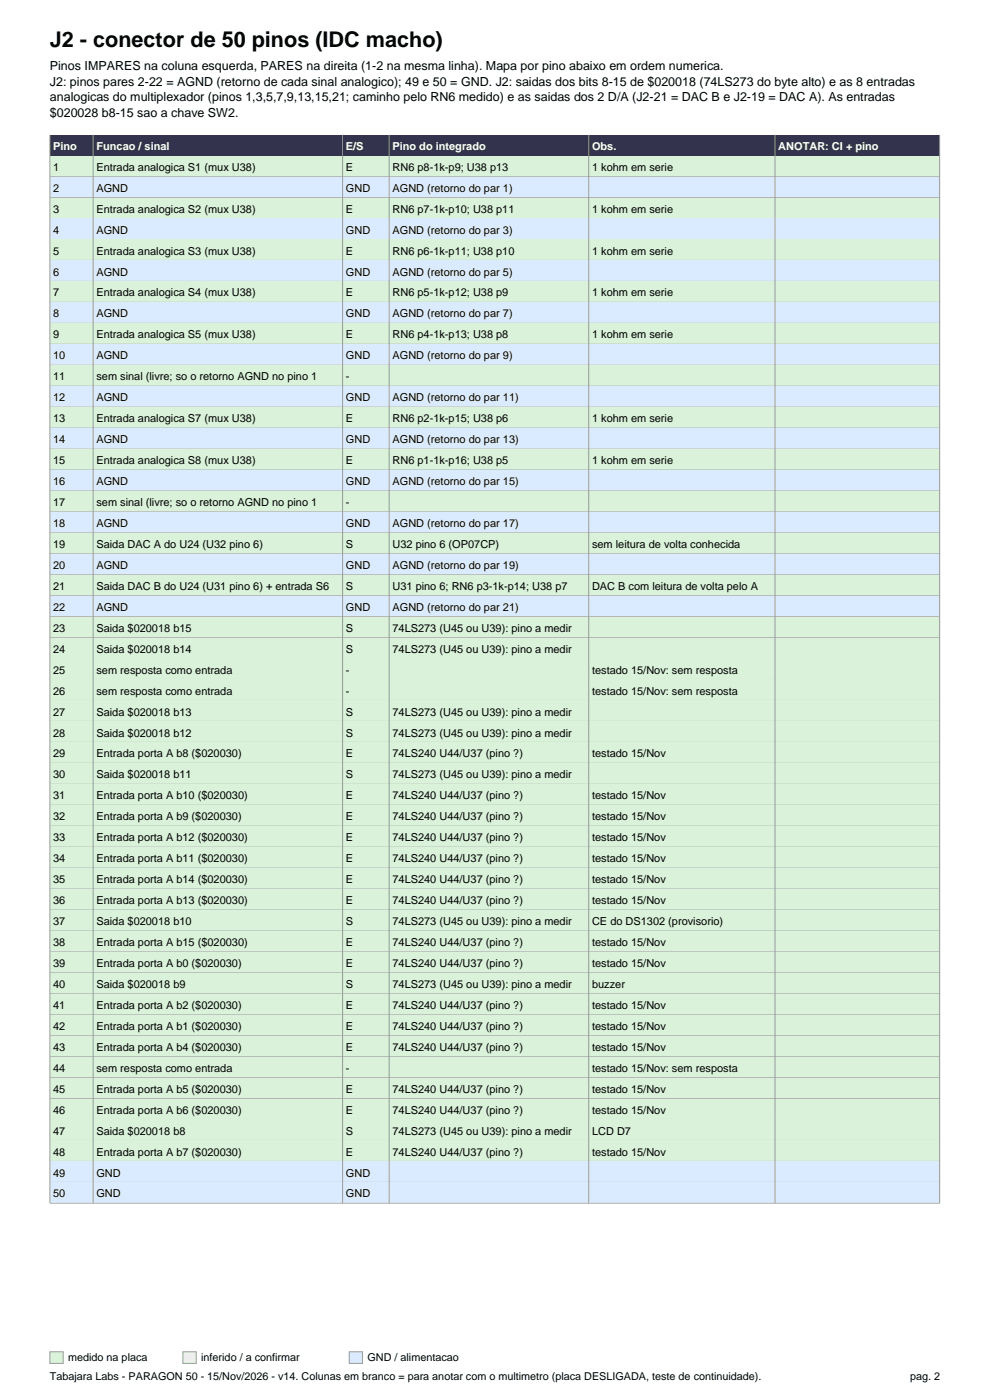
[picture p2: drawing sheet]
<svg xmlns="http://www.w3.org/2000/svg" width="210mm" height="297mm" viewBox="0 0 210 297" stroke-linecap="round" stroke-linejoin="round" font-family="sans-serif">
<defs><g id="words">
<text font-size="4.6" x="10.6" y="9.9">J2 - conector de 50 pinos (IDC macho)</text>
<g font-size="2.6">
<text x="10.6" y="14.8">Pinos IMPARES na coluna esquerda, PARES na direita (1-2 na mesma linha). Mapa por pino abaixo em ordem numerica.</text>
<text x="10.6" y="18.2">J2: pinos pares 2-22 = AGND (retorno de cada sinal analogico); 49 e 50 = GND. J2: saidas dos bits 8-15 de $020018 (74LS273 do byte alto) e as 8 entradas</text>
<text x="10.6" y="21.5">analogicas do multiplexador (pinos 1,3,5,7,9,13,15,21; caminho pelo RN6 medido) e as saidas dos 2 D/A (J2-21 = DAC B e J2-19 = DAC A). As entradas</text>
<text x="10.6" y="24.9">$020028 b8-15 sao a chave SW2.</text>
</g>
<g font-size="2.3" fill="#fff">
<text x="11.3" y="31.8">Pino</text>
<text x="20.5" y="31.8">Funcao / sinal</text>
<text x="73.4" y="31.8">E/S</text>
<text x="83.3" y="31.8">Pino do integrado</text>
<text x="125.6" y="31.8">Obs.</text>
<text x="165.1" y="31.8">ANOTAR: CI + pino</text>
</g>
<g font-size="2.3">
<text x="11.3" y="36.2">1</text>
<text x="11.3" y="40.7">2</text>
<text x="20.5" y="36.2">Entrada analogica S1 (mux U38)</text>
<text x="20.5" y="40.7">AGND</text>
<text x="73.4" y="36.2">E</text>
<text x="73.4" y="40.7">GND</text>
<text x="83.3" y="36.2">RN6 p8-1k-p9; U38 p13</text>
<text x="83.3" y="40.7">AGND (retorno do par 1)</text>
<text x="125.6" y="36.2">1 kohm em serie</text>
<text x="11.3" y="45.1">3</text>
<text x="20.5" y="45.1">Entrada analogica S2 (mux U38)</text>
<text x="73.4" y="45.1">E</text>
<text x="83.3" y="45.1">RN6 p7-1k-p10; U38 p11</text>
<text x="125.6" y="45.1">1 kohm em serie</text>
<text x="11.3" y="49.6">4</text>
<text x="20.5" y="49.6">AGND</text>
<text x="73.4" y="49.6">GND</text>
<text x="83.3" y="49.6">AGND (retorno do par 3)</text>
<text x="11.3" y="54">5</text>
<text x="11.3" y="58.5">6</text>
<text x="20.5" y="54">Entrada analogica S3 (mux U38)</text>
<text x="20.5" y="58.5">AGND</text>
<text x="73.4" y="54">E</text>
<text x="73.4" y="58.5">GND</text>
<text x="83.3" y="54">RN6 p6-1k-p11; U38 p10</text>
<text x="83.3" y="58.5">AGND (retorno do par 5)</text>
<text x="125.6" y="54">1 kohm em serie</text>
<text x="11.3" y="62.9">7</text>
<text x="20.5" y="62.9">Entrada analogica S4 (mux U38)</text>
<text x="73.4" y="62.9">E</text>
<text x="83.3" y="62.9">RN6 p5-1k-p12; U38 p9</text>
<text x="125.6" y="62.9">1 kohm em serie</text>
<text x="11.3" y="67.3">8</text>
<text x="11.3" y="71.8">9</text>
<text x="20.5" y="67.3">AGND</text>
<text x="20.5" y="71.8">Entrada analogica S5 (mux U38)</text>
<text x="73.4" y="67.3">GND</text>
<text x="73.4" y="71.8">E</text>
<text x="83.3" y="67.3">AGND (retorno do par 7)</text>
<text x="83.3" y="71.8">RN6 p4-1k-p13; U38 p8</text>
<text x="125.6" y="71.8">1 kohm em serie</text>
<text x="11.3" y="76.2">10</text>
<text x="20.5" y="76.2">AGND</text>
<text x="73.4" y="76.2">GND</text>
<text x="83.3" y="76.2">AGND (retorno do par 9)</text>
<text x="11.3" y="80.7">11</text>
<text x="20.5" y="80.7">sem sinal (livre; so o retorno AGND no pino 1</text>
<text x="73.4" y="80.7">-</text>
<text x="11.3" y="85.1">12</text>
<text x="11.3" y="89.6">13</text>
<text x="20.5" y="85.1">AGND</text>
<text x="20.5" y="89.6">Entrada analogica S7 (mux U38)</text>
<text x="73.4" y="85.1">GND</text>
<text x="73.4" y="89.6">E</text>
<text x="83.3" y="85.1">AGND (retorno do par 11)</text>
<text x="83.3" y="89.6">RN6 p2-1k-p15; U38 p6</text>
<text x="125.6" y="89.6">1 kohm em serie</text>
<text x="11.3" y="94">14</text>
<text x="20.5" y="94">AGND</text>
<text x="73.4" y="94">GND</text>
<text x="83.3" y="94">AGND (retorno do par 13)</text>
<text x="11.3" y="98.5">15</text>
<text x="20.5" y="98.5">Entrada analogica S8 (mux U38)</text>
<text x="73.4" y="98.5">E</text>
<text x="83.3" y="98.5">RN6 p1-1k-p16; U38 p5</text>
<text x="125.6" y="98.5">1 kohm em serie</text>
<text x="11.3" y="102.9">16</text>
<text x="11.3" y="107.4">17</text>
<text x="20.5" y="102.9">AGND</text>
<text x="20.5" y="107.4">sem sinal (livre; so o retorno AGND no pino 1</text>
<text x="73.4" y="102.9">GND</text>
<text x="73.4" y="107.4">-</text>
<text x="83.3" y="102.9">AGND (retorno do par 15)</text>
<text x="11.3" y="111.8">18</text>
<text x="20.5" y="111.8">AGND</text>
<text x="73.4" y="111.8">GND</text>
<text x="83.3" y="111.8">AGND (retorno do par 17)</text>
<text x="11.3" y="116.2">19</text>
<text x="20.5" y="116.2">Saida DAC A do U24 (U32 pino 6)</text>
<text x="73.4" y="116.2">S</text>
<text x="83.3" y="116.2">U32 pino 6 (OP07CP)</text>
<text x="125.6" y="116.2">sem leitura de volta conhecida</text>
<text x="11.3" y="120.7">20</text>
<text x="11.3" y="125.1">21</text>
<text x="20.5" y="120.7">AGND</text>
<text x="20.5" y="125.1">Saida DAC B do U24 (U31 pino 6) + entrada S6</text>
<text x="73.4" y="120.7">GND</text>
<text x="73.4" y="125.1">S</text>
<text x="83.3" y="120.7">AGND (retorno do par 19)</text>
<text x="83.3" y="125.1">U31 pino 6; RN6 p3-1k-p14; U38 p7</text>
<text x="125.6" y="125.1">DAC B com leitura de volta pelo A</text>
<text x="11.3" y="129.6">22</text>
<text x="20.5" y="129.6">AGND</text>
<text x="73.4" y="129.6">GND</text>
<text x="83.3" y="129.6">AGND (retorno do par 21)</text>
<text x="11.3" y="134">23</text>
<text x="20.5" y="134">Saida $020018 b15</text>
<text x="73.4" y="134">S</text>
<text x="83.3" y="134">74LS273 (U45 ou U39): pino a medir</text>
<text x="11.3" y="138.5">24</text>
<text x="11.3" y="142.9">25</text>
<text x="20.5" y="138.5">Saida $020018 b14</text>
<text x="20.5" y="142.9">sem resposta como entrada</text>
<text x="73.4" y="138.5">S</text>
<text x="73.4" y="142.9">-</text>
<text x="83.3" y="138.5">74LS273 (U45 ou U39): pino a medir</text>
<text x="125.6" y="142.9">testado 15/Nov: sem resposta</text>
<text x="11.3" y="147.4">26</text>
<text x="20.5" y="147.4">sem resposta como entrada</text>
<text x="73.4" y="147.4">-</text>
<text x="125.6" y="147.4">testado 15/Nov: sem resposta</text>
<text x="11.3" y="151.8">27</text>
<text x="20.5" y="151.8">Saida $020018 b13</text>
<text x="73.4" y="151.8">S</text>
<text x="83.3" y="151.8">74LS273 (U45 ou U39): pino a medir</text>
<text x="11.3" y="156.2">28</text>
<text x="11.3" y="160.7">29</text>
<text x="20.5" y="156.2">Saida $020018 b12</text>
<text x="20.5" y="160.7">Entrada porta A b8 ($020030)</text>
<text x="73.4" y="156.2">S</text>
<text x="73.4" y="160.7">E</text>
<text x="83.3" y="156.2">74LS273 (U45 ou U39): pino a medir</text>
<text x="83.3" y="160.7">74LS240 U44/U37 (pino ?)</text>
<text x="125.6" y="160.7">testado 15/Nov</text>
<text x="11.3" y="165.1">30</text>
<text x="20.5" y="165.1">Saida $020018 b11</text>
<text x="73.4" y="165.1">S</text>
<text x="83.3" y="165.1">74LS273 (U45 ou U39): pino a medir</text>
<text x="11.3" y="169.6">31</text>
<text x="20.5" y="169.6">Entrada porta A b10 ($020030)</text>
<text x="73.4" y="169.6">E</text>
<text x="83.3" y="169.6">74LS240 U44/U37 (pino ?)</text>
<text x="125.6" y="169.6">testado 15/Nov</text>
<text x="11.3" y="174">32</text>
<text x="11.3" y="178.5">33</text>
<text x="20.5" y="174">Entrada porta A b9 ($020030)</text>
<text x="20.5" y="178.5">Entrada porta A b12 ($020030)</text>
<text x="73.4" y="174">E</text>
<text x="73.4" y="178.5">E</text>
<text x="83.3" y="174">74LS240 U44/U37 (pino ?)</text>
<text x="83.3" y="178.5">74LS240 U44/U37 (pino ?)</text>
<text x="125.6" y="174">testado 15/Nov</text>
<text x="125.6" y="178.5">testado 15/Nov</text>
<text x="11.3" y="182.9">34</text>
<text x="20.5" y="182.9">Entrada porta A b11 ($020030)</text>
<text x="73.4" y="182.9">E</text>
<text x="83.3" y="182.9">74LS240 U44/U37 (pino ?)</text>
<text x="125.6" y="182.9">testado 15/Nov</text>
<text x="11.3" y="187.4">35</text>
<text x="11.3" y="191.8">36</text>
<text x="20.5" y="187.4">Entrada porta A b14 ($020030)</text>
<text x="20.5" y="191.8">Entrada porta A b13 ($020030)</text>
<text x="73.4" y="187.4">E</text>
<text x="73.4" y="191.8">E</text>
<text x="83.3" y="187.4">74LS240 U44/U37 (pino ?)</text>
<text x="83.3" y="191.8">74LS240 U44/U37 (pino ?)</text>
<text x="125.6" y="187.4">testado 15/Nov</text>
<text x="125.6" y="191.8">testado 15/Nov</text>
<text x="11.3" y="196.3">37</text>
<text x="20.5" y="196.3">Saida $020018 b10</text>
<text x="73.4" y="196.3">S</text>
<text x="83.3" y="196.3">74LS273 (U45 ou U39): pino a medir</text>
<text x="125.6" y="196.3">CE do DS1302 (provisorio)</text>
<text x="11.3" y="200.7">38</text>
<text x="20.5" y="200.7">Entrada porta A b15 ($020030)</text>
<text x="73.4" y="200.7">E</text>
<text x="83.3" y="200.7">74LS240 U44/U37 (pino ?)</text>
<text x="125.6" y="200.7">testado 15/Nov</text>
<text x="11.3" y="205.1">39</text>
<text x="11.3" y="209.6">40</text>
<text x="20.5" y="205.1">Entrada porta A b0 ($020030)</text>
<text x="20.5" y="209.6">Saida $020018 b9</text>
<text x="73.4" y="205.1">E</text>
<text x="73.4" y="209.6">S</text>
<text x="83.3" y="205.1">74LS240 U44/U37 (pino ?)</text>
<text x="83.3" y="209.6">74LS273 (U45 ou U39): pino a medir</text>
<text x="125.6" y="205.1">testado 15/Nov</text>
<text x="125.6" y="209.6">buzzer</text>
<text x="11.3" y="214">41</text>
<text x="20.5" y="214">Entrada porta A b2 ($020030)</text>
<text x="73.4" y="214">E</text>
<text x="83.3" y="214">74LS240 U44/U37 (pino ?)</text>
<text x="125.6" y="214">testado 15/Nov</text>
<text x="11.3" y="218.5">42</text>
<text x="20.5" y="218.5">Entrada porta A b1 ($020030)</text>
<text x="73.4" y="218.5">E</text>
<text x="83.3" y="218.5">74LS240 U44/U37 (pino ?)</text>
<text x="125.6" y="218.5">testado 15/Nov</text>
<text x="11.3" y="222.9">43</text>
<text x="11.3" y="227.4">44</text>
<text x="20.5" y="222.9">Entrada porta A b4 ($020030)</text>
<text x="20.5" y="227.4">sem resposta como entrada</text>
<text x="73.4" y="222.9">E</text>
<text x="73.4" y="227.4">-</text>
<text x="83.3" y="222.9">74LS240 U44/U37 (pino ?)</text>
<text x="125.6" y="222.9">testado 15/Nov</text>
<text x="125.6" y="227.4">testado 15/Nov: sem resposta</text>
<text x="11.3" y="231.8">45</text>
<text x="20.5" y="231.8">Entrada porta A b5 ($020030)</text>
<text x="73.4" y="231.8">E</text>
<text x="83.3" y="231.8">74LS240 U44/U37 (pino ?)</text>
<text x="125.6" y="231.8">testado 15/Nov</text>
<text x="11.3" y="236.3">46</text>
<text x="20.5" y="236.3">Entrada porta A b6 ($020030)</text>
<text x="73.4" y="236.3">E</text>
<text x="83.3" y="236.3">74LS240 U44/U37 (pino ?)</text>
<text x="125.6" y="236.3">testado 15/Nov</text>
<text x="11.3" y="240.7">47</text>
<text x="11.3" y="245.1">48</text>
<text x="20.5" y="240.7">Saida $020018 b8</text>
<text x="20.5" y="245.1">Entrada porta A b7 ($020030)</text>
<text x="73.4" y="240.7">S</text>
<text x="73.4" y="245.1">E</text>
<text x="83.3" y="240.7">74LS273 (U45 ou U39): pino a medir</text>
<text x="83.3" y="245.1">74LS240 U44/U37 (pino ?)</text>
<text x="125.6" y="240.7">LCD D7</text>
<text x="125.6" y="245.1">testado 15/Nov</text>
<text x="11.3" y="249.6">49</text>
<text x="20.5" y="249.6">GND</text>
<text x="73.4" y="249.6">GND</text>
<text x="11.3" y="254">50</text>
<text x="20.5" y="254">GND</text>
<text x="73.4" y="254">GND</text>
<text x="10.6" y="292.8">Tabajara Labs - PARAGON 50 - 15/Nov/2026 - v14. Colunas em branco = para anotar com o multimetro (placa DESLIGADA, teste de continuidade).</text>
<text x="14.5" y="288.7">medido na placa</text>
<text x="42.7" y="288.7">inferido / a confirmar</text>
<text x="78" y="288.7">GND / alimentacao</text>
<text x="193" y="292.8">pag. 2</text>
</g>
</g></defs>
<path d="M10.6 28.6h188.7v4.4h-188.7z" fill-rule="evenodd" fill="#33334d"/>
<path d="M10.6 33h188.7v4.5h-188.7z" fill-rule="evenodd" fill="#d9f2d9"/>
<path d="M10.6 37.5h188.7" fill="none" stroke="#b3b3b3" stroke-width=".21"/>
<path d="M10.6 37.5h188.7v4.4h-188.7z" fill-rule="evenodd" fill="#dbebff"/>
<path d="M10.6 41.9h188.7" fill="none" stroke="#b3b3b3" stroke-width=".21"/>
<path d="M10.6 41.9h188.7v4.5h-188.7z" fill-rule="evenodd" fill="#d9f2d9"/>
<path d="M10.6 46.4h188.7" fill="none" stroke="#b3b3b3" stroke-width=".21"/>
<path d="M10.6 46.4h188.7v4.4h-188.7z" fill-rule="evenodd" fill="#dbebff"/>
<path d="M10.6 50.8h188.7" fill="none" stroke="#b3b3b3" stroke-width=".21"/>
<path d="M10.6 50.8h188.7v4.4h-188.7z" fill-rule="evenodd" fill="#d9f2d9"/>
<path d="M10.6 55.2h188.7" fill="none" stroke="#b3b3b3" stroke-width=".21"/>
<path d="M10.6 55.2h188.7v4.5h-188.7z" fill-rule="evenodd" fill="#dbebff"/>
<path d="M10.6 59.7h188.7" fill="none" stroke="#b3b3b3" stroke-width=".21"/>
<path d="M10.6 59.7h188.7v4.4h-188.7z" fill-rule="evenodd" fill="#d9f2d9"/>
<path d="M10.6 64.1h188.7" fill="none" stroke="#b3b3b3" stroke-width=".21"/>
<path d="M10.6 64.1h188.7v4.5h-188.7z" fill-rule="evenodd" fill="#dbebff"/>
<path d="M10.6 68.6h188.7" fill="none" stroke="#b3b3b3" stroke-width=".21"/>
<path d="M10.6 68.6h188.7v4.4h-188.7z" fill-rule="evenodd" fill="#d9f2d9"/>
<path d="M10.6 73h188.7" fill="none" stroke="#b3b3b3" stroke-width=".21"/>
<path d="M10.6 73h188.7v4.5h-188.7z" fill-rule="evenodd" fill="#dbebff"/>
<path d="M10.6 77.5h188.7" fill="none" stroke="#b3b3b3" stroke-width=".21"/>
<path d="M10.6 77.5h188.7v4.4h-188.7z" fill-rule="evenodd" fill="#d9f2d9"/>
<path d="M10.6 81.9h188.7" fill="none" stroke="#b3b3b3" stroke-width=".21"/>
<path d="M10.6 81.9h188.7v4.5h-188.7z" fill-rule="evenodd" fill="#dbebff"/>
<path d="M10.6 86.4h188.7" fill="none" stroke="#b3b3b3" stroke-width=".21"/>
<path d="M10.6 86.4h188.7v4.4h-188.7z" fill-rule="evenodd" fill="#d9f2d9"/>
<path d="M10.6 90.8h188.7" fill="none" stroke="#b3b3b3" stroke-width=".21"/>
<path d="M10.6 90.8h188.7v4.4h-188.7z" fill-rule="evenodd" fill="#dbebff"/>
<path d="M10.6 95.2h188.7" fill="none" stroke="#b3b3b3" stroke-width=".21"/>
<path d="M10.6 95.2h188.7v4.5h-188.7z" fill-rule="evenodd" fill="#d9f2d9"/>
<path d="M10.6 99.7h188.7" fill="none" stroke="#b3b3b3" stroke-width=".21"/>
<path d="M10.6 99.7h188.7v4.4h-188.7z" fill-rule="evenodd" fill="#dbebff"/>
<path d="M10.6 104.1h188.7" fill="none" stroke="#b3b3b3" stroke-width=".21"/>
<path d="M10.6 104.1h188.7v4.5h-188.7z" fill-rule="evenodd" fill="#d9f2d9"/>
<path d="M10.6 108.6h188.7" fill="none" stroke="#b3b3b3" stroke-width=".21"/>
<path d="M10.6 108.6h188.7v4.4h-188.7z" fill-rule="evenodd" fill="#dbebff"/>
<path d="M10.6 113h188.7" fill="none" stroke="#b3b3b3" stroke-width=".21"/>
<path d="M10.6 113h188.7v4.5h-188.7z" fill-rule="evenodd" fill="#d9f2d9"/>
<path d="M10.6 117.5h188.7" fill="none" stroke="#b3b3b3" stroke-width=".21"/>
<path d="M10.6 117.5h188.7v4.4h-188.7z" fill-rule="evenodd" fill="#dbebff"/>
<path d="M10.6 121.9h188.7" fill="none" stroke="#b3b3b3" stroke-width=".21"/>
<path d="M10.6 121.9h188.7v4.5h-188.7z" fill-rule="evenodd" fill="#d9f2d9"/>
<path d="M10.6 126.4h188.7" fill="none" stroke="#b3b3b3" stroke-width=".21"/>
<path d="M10.6 126.4h188.7v4.4h-188.7z" fill-rule="evenodd" fill="#dbebff"/>
<path d="M10.6 130.8h188.7" fill="none" stroke="#b3b3b3" stroke-width=".21"/>
<path d="M10.6 130.8h188.7v4.5h-188.7z" fill-rule="evenodd" fill="#d9f2d9"/>
<path d="M10.6 135.3h188.7" fill="none" stroke="#b3b3b3" stroke-width=".21"/>
<path d="M10.6 135.3h188.7v4.4h-188.7z" fill-rule="evenodd" fill="#d9f2d9"/>
<path d="M10.6 139.7h188.7" fill="none" stroke="#b3b3b3" stroke-width=".21"/>
<path d="M10.6 139.7h188.7v4.4h-188.7z" fill-rule="evenodd" fill="#d9f2d9"/>
<path d="M10.6 144.1h188.7" fill="none" stroke="#b3b3b3" stroke-width=".21"/>
<path d="M10.6 144.1h188.7v4.5h-188.7z" fill-rule="evenodd" fill="#d9f2d9"/>
<path d="M10.6 148.6h188.7" fill="none" stroke="#b3b3b3" stroke-width=".21"/>
<path d="M10.6 148.6h188.7v4.4h-188.7z" fill-rule="evenodd" fill="#d9f2d9"/>
<path d="M10.6 153h188.7" fill="none" stroke="#b3b3b3" stroke-width=".21"/>
<path d="M10.6 153h188.7v4.5h-188.7z" fill-rule="evenodd" fill="#d9f2d9"/>
<path d="M10.6 157.5h188.7" fill="none" stroke="#b3b3b3" stroke-width=".21"/>
<path d="M10.6 157.5h188.7v4.4h-188.7z" fill-rule="evenodd" fill="#d9f2d9"/>
<path d="M10.6 161.9h188.7" fill="none" stroke="#b3b3b3" stroke-width=".21"/>
<path d="M10.6 161.9h188.7v4.5h-188.7z" fill-rule="evenodd" fill="#d9f2d9"/>
<path d="M10.6 166.4h188.7" fill="none" stroke="#b3b3b3" stroke-width=".21"/>
<path d="M10.6 166.4h188.7v4.4h-188.7z" fill-rule="evenodd" fill="#d9f2d9"/>
<path d="M10.6 170.8h188.7" fill="none" stroke="#b3b3b3" stroke-width=".21"/>
<path d="M10.6 170.8h188.7v4.5h-188.7z" fill-rule="evenodd" fill="#d9f2d9"/>
<path d="M10.6 175.3h188.7" fill="none" stroke="#b3b3b3" stroke-width=".21"/>
<path d="M10.6 175.3h188.7v4.4h-188.7z" fill-rule="evenodd" fill="#d9f2d9"/>
<path d="M10.6 179.7h188.7" fill="none" stroke="#b3b3b3" stroke-width=".21"/>
<path d="M10.6 179.7h188.7v4.4h-188.7z" fill-rule="evenodd" fill="#d9f2d9"/>
<path d="M10.6 184.1h188.7" fill="none" stroke="#b3b3b3" stroke-width=".21"/>
<path d="M10.6 184.1h188.7v4.5h-188.7z" fill-rule="evenodd" fill="#d9f2d9"/>
<path d="M10.6 188.6h188.7" fill="none" stroke="#b3b3b3" stroke-width=".21"/>
<path d="M10.6 188.6h188.7v4.4h-188.7z" fill-rule="evenodd" fill="#d9f2d9"/>
<path d="M10.6 193h188.7" fill="none" stroke="#b3b3b3" stroke-width=".21"/>
<path d="M10.6 193h188.7v4.5h-188.7z" fill-rule="evenodd" fill="#d9f2d9"/>
<path d="M10.6 197.5h188.7" fill="none" stroke="#b3b3b3" stroke-width=".21"/>
<path d="M10.6 197.5h188.7v4.4h-188.7z" fill-rule="evenodd" fill="#d9f2d9"/>
<path d="M10.6 201.9h188.7" fill="none" stroke="#b3b3b3" stroke-width=".21"/>
<path d="M10.6 201.9h188.7v4.5h-188.7z" fill-rule="evenodd" fill="#d9f2d9"/>
<path d="M10.6 206.4h188.7" fill="none" stroke="#b3b3b3" stroke-width=".21"/>
<path d="M10.6 206.4h188.7v4.4h-188.7z" fill-rule="evenodd" fill="#d9f2d9"/>
<path d="M10.6 210.8h188.7" fill="none" stroke="#b3b3b3" stroke-width=".21"/>
<path d="M10.6 210.8h188.7v4.5h-188.7z" fill-rule="evenodd" fill="#d9f2d9"/>
<path d="M10.6 215.3h188.7" fill="none" stroke="#b3b3b3" stroke-width=".21"/>
<path d="M10.6 215.3h188.7v4.4h-188.7z" fill-rule="evenodd" fill="#d9f2d9"/>
<path d="M10.6 219.7h188.7" fill="none" stroke="#b3b3b3" stroke-width=".21"/>
<path d="M10.6 219.7h188.7v4.5h-188.7z" fill-rule="evenodd" fill="#d9f2d9"/>
<path d="M10.6 224.2h188.7" fill="none" stroke="#b3b3b3" stroke-width=".21"/>
<path d="M10.6 224.2h188.7v4.4h-188.7z" fill-rule="evenodd" fill="#d9f2d9"/>
<path d="M10.6 228.6h188.7" fill="none" stroke="#b3b3b3" stroke-width=".21"/>
<path d="M10.6 228.6h188.7v4.4h-188.7z" fill-rule="evenodd" fill="#d9f2d9"/>
<path d="M10.6 233h188.7" fill="none" stroke="#b3b3b3" stroke-width=".21"/>
<path d="M10.6 233h188.7v4.5h-188.7z" fill-rule="evenodd" fill="#d9f2d9"/>
<path d="M10.6 237.5h188.7" fill="none" stroke="#b3b3b3" stroke-width=".21"/>
<path d="M10.6 237.5h188.7v4.4h-188.7z" fill-rule="evenodd" fill="#d9f2d9"/>
<path d="M10.6 241.9h188.7" fill="none" stroke="#b3b3b3" stroke-width=".21"/>
<path d="M10.6 241.9h188.7v4.5h-188.7z" fill-rule="evenodd" fill="#d9f2d9"/>
<path d="M10.6 246.4h188.7" fill="none" stroke="#b3b3b3" stroke-width=".21"/>
<path d="M10.6 246.4h188.7v4.4h-188.7z" fill-rule="evenodd" fill="#dbebff"/>
<path d="M10.6 250.8h188.7" fill="none" stroke="#b3b3b3" stroke-width=".21"/>
<path d="M10.6 250.8h188.7v4.5h-188.7z" fill-rule="evenodd" fill="#dbebff"/>
<path d="M10.6 255.3h188.7" fill="none" stroke="#b3b3b3" stroke-width=".21"/>
<path d="M10.6 28.6v226.7M19.8 28.6v226.7M72.7 28.6v226.7M82.5 28.6v226.7M124.9 28.6v226.7M164.4 28.6v226.7M199.3 28.6v226.7" fill="none" stroke="#999" stroke-width=".21"/>
<path d="M10.6 286.8h2.8v2.4h-2.8z" fill-rule="evenodd" fill="#d9f2d9" stroke="#999" stroke-width=".21"/>
<path d="M38.8 286.8h2.8v2.4h-2.8z" fill-rule="evenodd" fill="#fff5cc" stroke="#999" stroke-width=".21"/>
<path d="M74.1 286.8h2.8v2.4h-2.8z" fill-rule="evenodd" fill="#dbebff" stroke="#999" stroke-width=".21"/>
<use href="#words"/>
</svg>
